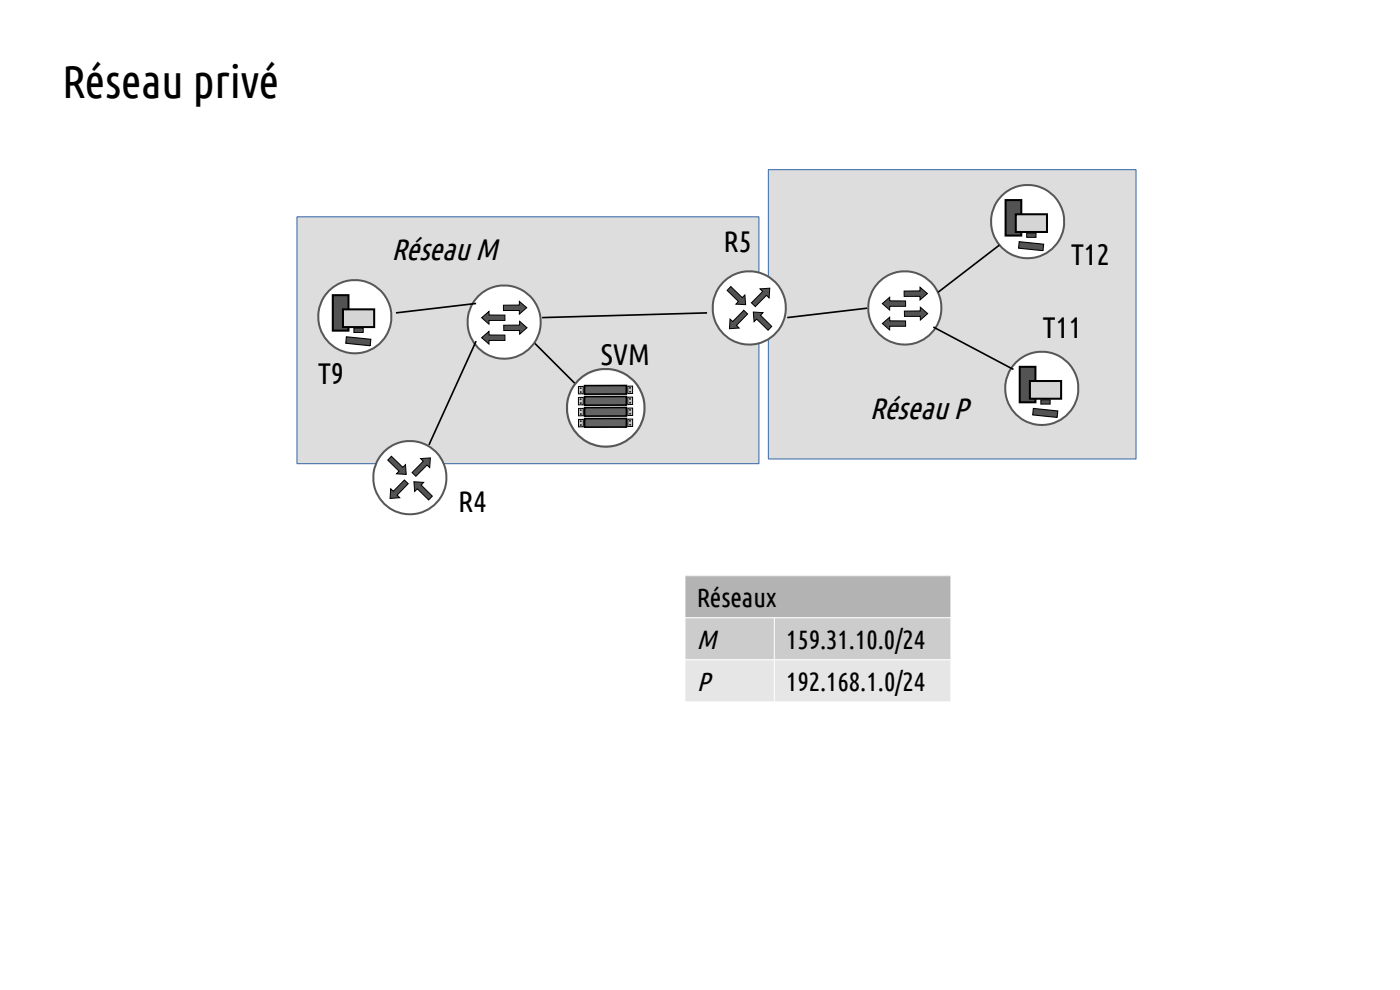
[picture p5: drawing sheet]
<svg xmlns="http://www.w3.org/2000/svg" width="297mm" height="210mm" viewBox="0 0 297 210" stroke-linecap="round" stroke-linejoin="round" font-family="sans-serif">
<defs><g id="words">
<text font-size="9.9" x="13.2" y="20.7">Réseau privé</text>
<g font-size="6.6">
<text x="83" y="55.1">Réseau M</text>
<text x="184.5" y="88.8">Réseau P</text>
</g>
<g font-size="6.3">
<text x="153.5" y="53.6">R5</text>
<text x="227.3" y="56.2">T12</text>
<text x="221.3" y="71.8">T11</text>
<text x="127.5" y="77.4">SVM</text>
<text x="67.5" y="81.6">T9</text>
<text x="97.2" y="108.6">R4</text>
</g>
<g font-size="5.8">
<text x="147.8" y="137.6">M</text>
<text x="147.8" y="146.5">P</text>
</g>
<g font-size="5.6">
<text x="147.8" y="128.7">Réseaux</text>
<text x="166.8" y="137.6">159.31.10.0/24</text>
<text x="166.8" y="146.5">192.168.1.0/24</text>
</g>
</g></defs>
<path d="M163 36h78v61.4h-78z" fill-rule="evenodd" fill="#ddd"/>
<path d="M163 36h78v61.4h-78z" fill="none" stroke="#3465a4" stroke-width=".21"/>
<path d="M63 46h98v52.4h-98z" fill-rule="evenodd" fill="#ddd"/>
<path d="M63 46h98v52.4h-98z" fill="none" stroke="#3465a4" stroke-width=".21"/>
<path d="M113 72.4l10 10" fill="none" stroke="#000" stroke-width=".35"/>
<circle cx="107" cy="68.3" r="7.8" fill="#fff"/>
<circle cx="107" cy="68.3" r="7.8" fill="none" stroke="#555854" stroke-width=".43"/>
<path d="M106.9 69h3.3v-.8l1.6 1.3-1.5 1.4-.1-.8h-3.3z" fill-rule="evenodd" fill="#535353"/>
<path d="M106.9 69h3.3v-.8l1.6 1.3-1.5 1.4-.1-.8h-3.3z" fill="none" stroke="#000" stroke-width=".21"/>
<path d="M102.2 67.4l1.5-1.3v.7h3.4v1.2h-3.4v.8z" fill-rule="evenodd" fill="#535353"/>
<path d="M102.2 67.4l1.5-1.3v.7h3.4v1.2h-3.4v.8z" fill="none" stroke="#000" stroke-width=".21"/>
<path d="M102.2 71.6l1.5-1.3v.8h3.4v1.1h-3.4v.8z" fill-rule="evenodd" fill="#535353"/>
<path d="M102.2 71.6l1.5-1.3v.8h3.4v1.1h-3.4v.8z" fill="none" stroke="#000" stroke-width=".21"/>
<path d="M106.8 64.7h3.4v-.8l1.5 1.4-1.5 1.3v-.7h-3.4z" fill-rule="evenodd" fill="#535353"/>
<path d="M106.8 64.7h3.4v-.8l1.5 1.4-1.5 1.3v-.7h-3.4z" fill="none" stroke="#000" stroke-width=".21"/>
<circle cx="75.3" cy="67.2" r="7.8" fill="#fff"/>
<circle cx="75.3" cy="67.2" r="7.8" fill="none" stroke="#555854" stroke-width=".43"/>
<path d="M70.6 62.6h3.3v7.5h-3.3z" fill-rule="evenodd" fill="#535353"/>
<path d="M70.6 62.6h3.3v7.5h-3.3z" fill="none" stroke="#000" stroke-width=".43"/>
<path d="M72.8 65.6h6.6v3.8h-6.6z" fill-rule="evenodd" fill="#d4d5d4"/>
<path d="M72.8 65.6h6.6v3.8h-6.6z" fill="none" stroke="#000" stroke-width=".43"/>
<path d="M73.5 71.4l5.2 .6-.2 1.3-5.2-.5z" fill-rule="evenodd" fill="#535353"/>
<path d="M73.5 71.4l5.2 .6-.2 1.3-5.2-.5z" fill="none" stroke="#000" stroke-width=".23"/>
<path d="M75.1 69.6h1.9v.9h-1.9z" fill-rule="evenodd" fill="#535353"/>
<path d="M75.1 69.6h1.9v.9h-1.9z" fill="none" stroke="#000" stroke-width=".21"/>
<path d="M101 72.4l-10 22M101 64.4l-17 2" fill="none" stroke="#000" stroke-width=".35"/>
<circle cx="87" cy="101.3" r="7.8" fill="#fff"/>
<circle cx="87" cy="101.3" r="7.8" fill="none" stroke="#555854" stroke-width=".43"/>
<path d="M82.9 103.7l.5 .5 2.4-2.4 .8 .8-2.3 2.4 .5 .6-2 .1z" fill-rule="evenodd" fill="#535353"/>
<path d="M82.9 103.7l.5 .5 2.4-2.4 .8 .8-2.3 2.4 .5 .6-2 .1z" fill="none" stroke="#000" stroke-width=".21"/>
<path d="M89.2 97.3l2.1-.2-.1 2.1-.6-.5-2.4 2.3-.8-.8 2.4-2.4z" fill-rule="evenodd" fill="#535353"/>
<path d="M89.2 97.3l2.1-.2-.1 2.1-.6-.5-2.4 2.3-.8-.8 2.4-2.4z" fill="none" stroke="#000" stroke-width=".21"/>
<path d="M87.8 102.2l2.1 .1-.6 .6 2.4 2.3-.8 .9-2.4-2.4-.5 .5z" fill-rule="evenodd" fill="#535353"/>
<path d="M87.8 102.2l2.1 .1-.6 .6 2.4 2.3-.8 .9-2.4-2.4-.5 .5z" fill="none" stroke="#000" stroke-width=".21"/>
<path d="M83 96.8l2.5 2.3 .5-.5 .2 2-2.1-.1 .6-.6-2.4-2.3z" fill-rule="evenodd" fill="#535353"/>
<path d="M83 96.8l2.5 2.3 .5-.5 .2 2-2.1-.1 .6-.6-2.4-2.3z" fill="none" stroke="#000" stroke-width=".21"/>
<circle cx="159" cy="65.3" r="7.8" fill="#fff"/>
<circle cx="159" cy="65.3" r="7.8" fill="none" stroke="#555854" stroke-width=".43"/>
<path d="M154.9 67.7l.5 .5 2.4-2.4 .8 .8-2.4 2.4 .6 .6-2.1 .1z" fill-rule="evenodd" fill="#535353"/>
<path d="M154.9 67.7l.5 .5 2.4-2.4 .8 .8-2.4 2.4 .6 .6-2.1 .1z" fill="none" stroke="#000" stroke-width=".21"/>
<path d="M161.2 61.3l2.1-.2-.1 2.1-.6-.5-2.4 2.3-.8-.8 2.4-2.4z" fill-rule="evenodd" fill="#535353"/>
<path d="M161.2 61.3l2.1-.2-.1 2.1-.6-.5-2.4 2.3-.8-.8 2.4-2.4z" fill="none" stroke="#000" stroke-width=".21"/>
<path d="M159.8 66.2l2.1 .1-.6 .6 2.4 2.3-.8 .9-2.4-2.4-.5 .5z" fill-rule="evenodd" fill="#535353"/>
<path d="M159.8 66.2l2.1 .1-.6 .6 2.4 2.3-.8 .9-2.4-2.4-.5 .5z" fill="none" stroke="#000" stroke-width=".21"/>
<path d="M155 60.8l2.5 2.3 .5-.5 .2 2-2.1-.1 .5-.6-2.3-2.3z" fill-rule="evenodd" fill="#535353"/>
<path d="M155 60.8l2.5 2.3 .5-.5 .2 2-2.1-.1 .5-.6-2.3-2.3z" fill="none" stroke="#000" stroke-width=".21"/>
<circle cx="221" cy="82.4" r="7.8" fill="#fff"/>
<circle cx="221" cy="82.4" r="7.8" fill="none" stroke="#555854" stroke-width=".43"/>
<path d="M216.3 77.8h3.4v7.5h-3.4z" fill-rule="evenodd" fill="#535353"/>
<path d="M216.3 77.8h3.4v7.5h-3.4z" fill="none" stroke="#000" stroke-width=".43"/>
<path d="M218.5 80.8h6.6v3.8h-6.6z" fill-rule="evenodd" fill="#d4d5d4"/>
<path d="M218.5 80.8h6.6v3.8h-6.6z" fill="none" stroke="#000" stroke-width=".43"/>
<path d="M219.2 86.6l5.2 .6-.1 1.3-5.2-.5z" fill-rule="evenodd" fill="#535353"/>
<path d="M219.2 86.6l5.2 .6-.1 1.3-5.2-.5z" fill="none" stroke="#000" stroke-width=".23"/>
<path d="M220.8 84.8h2v.9h-2z" fill-rule="evenodd" fill="#535353"/>
<path d="M220.8 84.8h2v.9h-2z" fill="none" stroke="#000" stroke-width=".21"/>
<path d="M150 66.4l-35 1M184 65.4l-17 2" fill="none" stroke="#000" stroke-width=".35"/>
<circle cx="192" cy="65.3" r="7.8" fill="#fff"/>
<circle cx="192" cy="65.3" r="7.8" fill="none" stroke="#555854" stroke-width=".43"/>
<path d="M191.9 66h3.3v-.8l1.6 1.3-1.5 1.4-.1-.8h-3.3z" fill-rule="evenodd" fill="#535353"/>
<path d="M191.9 66h3.3v-.8l1.6 1.3-1.5 1.4-.1-.8h-3.3z" fill="none" stroke="#000" stroke-width=".21"/>
<path d="M187.2 64.4l1.5-1.3v.7h3.4v1.2h-3.4v.8z" fill-rule="evenodd" fill="#535353"/>
<path d="M187.2 64.4l1.5-1.3v.7h3.4v1.2h-3.4v.8z" fill="none" stroke="#000" stroke-width=".21"/>
<path d="M187.2 68.6l1.5-1.3v.8h3.4v1.1h-3.4v.8z" fill-rule="evenodd" fill="#535353"/>
<path d="M187.2 68.6l1.5-1.3v.8h3.4v1.1h-3.4v.8z" fill="none" stroke="#000" stroke-width=".21"/>
<path d="M191.8 61.7h3.4v-.8l1.5 1.4-1.5 1.3v-.7h-3.4z" fill-rule="evenodd" fill="#535353"/>
<path d="M191.8 61.7h3.4v-.8l1.5 1.4-1.5 1.3v-.7h-3.4z" fill="none" stroke="#000" stroke-width=".21"/>
<path d="M198 69.4l17 9" fill="none" stroke="#000" stroke-width=".35"/>
<path d="M145.3 122.1h56.4v8.9h-56.4z" fill-rule="evenodd" fill="#b3b3b3"/>
<g fill="#ccc">
<path d="M145.3 131h19v9h-19z" fill-rule="evenodd"/>
<path d="M164.3 131h37.4v9h-37.4z" fill-rule="evenodd"/>
</g>
<g fill="#e6e6e6">
<path d="M145.3 140h19v8.9h-19z" fill-rule="evenodd"/>
<path d="M164.3 140h37.4v8.9h-37.4z" fill-rule="evenodd"/>
</g>
<path d="M145.3 122.1h56.5M145.3 131h56.5M145.3 140h56.5M145.3 122.1v26.8M164.3 131v17.9M201.7 122.1v26.8M145.3 148.9h56.5" fill="none" stroke="#fff" stroke-width=".21"/>
<circle cx="218" cy="47" r="7.8" fill="#fff"/>
<circle cx="218" cy="47" r="7.8" fill="none" stroke="#555854" stroke-width=".43"/>
<path d="M213.3 42.4h3.4v7.6h-3.4z" fill-rule="evenodd" fill="#535353"/>
<path d="M213.3 42.4h3.4v7.6h-3.4z" fill="none" stroke="#000" stroke-width=".43"/>
<path d="M215.5 45.5h6.6v3.7h-6.6z" fill-rule="evenodd" fill="#d4d5d4"/>
<path d="M215.5 45.5h6.6v3.7h-6.6z" fill="none" stroke="#000" stroke-width=".43"/>
<path d="M216.2 51.3l5.2 .5-.1 1.4-5.2-.6z" fill-rule="evenodd" fill="#535353"/>
<path d="M216.2 51.3l5.2 .5-.1 1.4-5.2-.6z" fill="none" stroke="#000" stroke-width=".23"/>
<path d="M217.8 49.4h2v1h-2z" fill-rule="evenodd" fill="#535353"/>
<path d="M217.8 49.4h2v1h-2z" fill="none" stroke="#000" stroke-width=".21"/>
<path d="M212 52l-13 10" fill="none" stroke="#000" stroke-width=".35"/>
<circle cx="128.5" cy="86.5" r="8.2" fill="#fff"/>
<circle cx="128.5" cy="86.5" r="8.2" fill="none" stroke="#555854" stroke-width=".45"/>
<path d="M124 88.8h8.9v1.8h-8.9z" fill-rule="evenodd" fill="#646464"/>
<path d="M124 88.8h8.9v1.8h-8.9z" fill="none" stroke="#000" stroke-width=".34"/>
<path d="M122.7 89h1v1.5l-1 .1z" fill-rule="evenodd" fill="#c8c8c8"/>
<path d="M122.7 89h1v1.5l-1 .1z" fill="none" stroke="#000" stroke-width=".21"/>
<circle cx="123.2" cy="89.3" r=".11" fill="#1e1e1e"/>
<circle cx="123.2" cy="89.3" r=".11" fill="none" stroke="#282828" stroke-width=".21"/>
<circle cx="123.2" cy="90.2" r=".1" fill="#1e1e1e"/>
<circle cx="123.2" cy="90.2" r=".1" fill="none" stroke="#282828" stroke-width=".21"/>
<path d="M133.2 88.9h1v1.6h-1z" fill-rule="evenodd" fill="#c8c8c8"/>
<path d="M133.2 88.9h1v1.6h-1z" fill="none" stroke="#000" stroke-width=".21"/>
<circle cx="133.7" cy="89.3" r=".1" fill="#1e1e1e"/>
<circle cx="133.7" cy="89.3" r=".1" fill="none" stroke="#282828" stroke-width=".21"/>
<circle cx="133.7" cy="90.1" r=".1" fill="#1e1e1e"/>
<circle cx="133.7" cy="90.1" r=".1" fill="none" stroke="#282828" stroke-width=".21"/>
<path d="M124 86.5l8.9-.1v1.9h-8.9z" fill-rule="evenodd" fill="#646464"/>
<path d="M124 86.5l8.9-.1v1.9h-8.9z" fill="none" stroke="#000" stroke-width=".34"/>
<path d="M122.7 86.6h1v1.6h-1z" fill-rule="evenodd" fill="#c8c8c8"/>
<path d="M122.7 86.6h1v1.6h-1z" fill="none" stroke="#000" stroke-width=".21"/>
<circle cx="123.2" cy="87" r=".1" fill="#1e1e1e"/>
<circle cx="123.2" cy="87" r=".1" fill="none" stroke="#282828" stroke-width=".21"/>
<circle cx="123.2" cy="87.8" r=".1" fill="#1e1e1e"/>
<circle cx="123.2" cy="87.8" r=".1" fill="none" stroke="#282828" stroke-width=".21"/>
<path d="M133.2 86.6h1v1.5l-1 .1z" fill-rule="evenodd" fill="#c8c8c8"/>
<path d="M133.2 86.6h1v1.5l-1 .1z" fill="none" stroke="#000" stroke-width=".21"/>
<circle cx="133.7" cy="86.9" r=".11" fill="#1e1e1e"/>
<circle cx="133.7" cy="86.9" r=".11" fill="none" stroke="#282828" stroke-width=".21"/>
<circle cx="133.7" cy="87.8" r=".1" fill="#1e1e1e"/>
<circle cx="133.7" cy="87.8" r=".1" fill="none" stroke="#282828" stroke-width=".21"/>
<path d="M124 84.1h8.9v1.8l-8.9 .1z" fill-rule="evenodd" fill="#646464"/>
<path d="M124 84.1h8.9v1.8l-8.9 .1z" fill="none" stroke="#000" stroke-width=".34"/>
<path d="M122.7 84.3h1v1.6h-1z" fill-rule="evenodd" fill="#c8c8c8"/>
<path d="M122.7 84.3h1v1.6h-1z" fill="none" stroke="#000" stroke-width=".21"/>
<circle cx="123.2" cy="84.7" r=".1" fill="#1e1e1e"/>
<circle cx="123.2" cy="84.7" r=".1" fill="none" stroke="#282828" stroke-width=".21"/>
<circle cx="123.2" cy="85.5" r=".1" fill="#1e1e1e"/>
<circle cx="123.2" cy="85.5" r=".1" fill="none" stroke="#282828" stroke-width=".21"/>
<path d="M133.2 84.3l1-.1v1.6h-1z" fill-rule="evenodd" fill="#c8c8c8"/>
<path d="M133.2 84.3l1-.1v1.6h-1z" fill="none" stroke="#000" stroke-width=".21"/>
<circle cx="133.7" cy="84.6" r=".1" fill="#1e1e1e"/>
<circle cx="133.7" cy="84.6" r=".1" fill="none" stroke="#282828" stroke-width=".21"/>
<circle cx="133.7" cy="85.4" r=".1" fill="#1e1e1e"/>
<circle cx="133.7" cy="85.4" r=".1" fill="none" stroke="#282828" stroke-width=".21"/>
<path d="M124 81.8h8.9v1.8h-8.9z" fill-rule="evenodd" fill="#646464"/>
<path d="M124 81.8h8.9v1.8h-8.9z" fill="none" stroke="#000" stroke-width=".34"/>
<path d="M122.7 82h1v1.5l-1 .1z" fill-rule="evenodd" fill="#c8c8c8"/>
<path d="M122.7 82h1v1.5l-1 .1z" fill="none" stroke="#000" stroke-width=".21"/>
<circle cx="123.2" cy="82.4" r=".1" fill="#1e1e1e"/>
<circle cx="123.2" cy="82.4" r=".1" fill="none" stroke="#282828" stroke-width=".21"/>
<circle cx="123.2" cy="83.2" r=".1" fill="#1e1e1e"/>
<circle cx="123.2" cy="83.2" r=".1" fill="none" stroke="#282828" stroke-width=".21"/>
<path d="M133.2 81.9h1v1.6h-1z" fill-rule="evenodd" fill="#c8c8c8"/>
<path d="M133.2 81.9h1v1.6h-1z" fill="none" stroke="#000" stroke-width=".21"/>
<circle cx="133.7" cy="82.3" r=".1" fill="#1e1e1e"/>
<circle cx="133.7" cy="82.3" r=".1" fill="none" stroke="#282828" stroke-width=".21"/>
<circle cx="133.7" cy="83.1" r=".1" fill="#1e1e1e"/>
<circle cx="133.7" cy="83.1" r=".1" fill="none" stroke="#282828" stroke-width=".21"/>
<use href="#words"/>
</svg>
